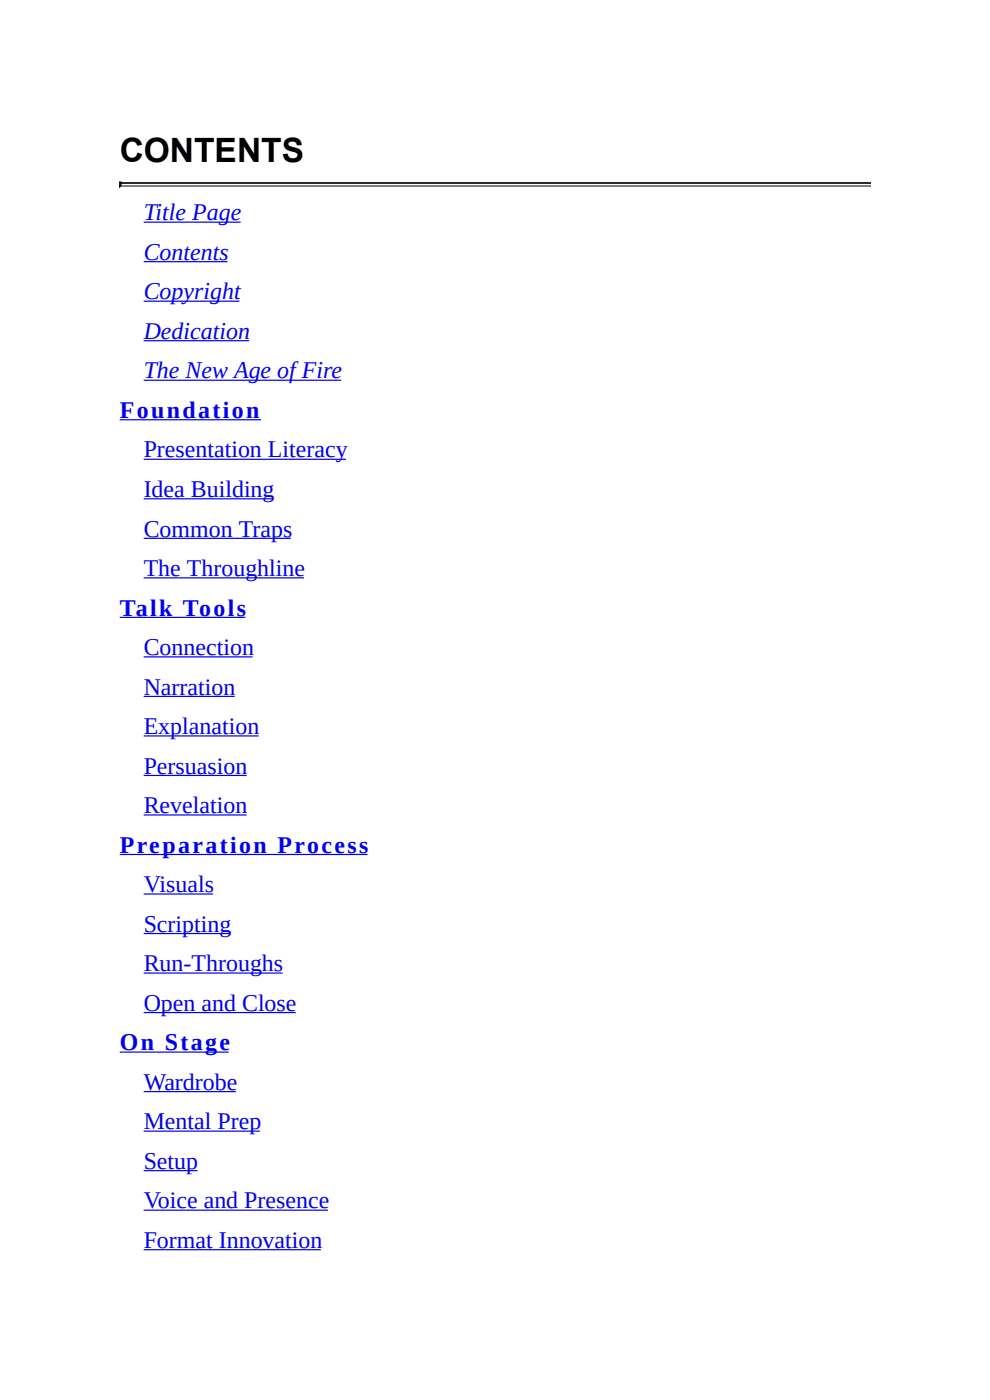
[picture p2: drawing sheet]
<svg xmlns="http://www.w3.org/2000/svg" width="210mm" height="297mm" viewBox="0 0 210 297" stroke-linecap="round" stroke-linejoin="round" font-family="sans-serif">
<defs><g id="words">
<text font-size="7.1" x="25.4" y="34.3">CONTENTS</text>
<g font-size="5.1" fill="#00e">
<text x="30.5" y="46.7">Title Page</text>
<text x="30.5" y="55.1">Contents</text>
<text x="30.5" y="63.5">Copyright</text>
<text x="30.5" y="71.9">Dedication</text>
<text x="30.5" y="80.3">The New Age ofFire</text>
<text x="25.4" y="88.7">Foundation</text>
<text x="30.5" y="97.1">Presentation Literacy</text>
<text x="30.5" y="105.4">Idea Building</text>
<text x="30.5" y="113.8">Common Traps</text>
<text x="30.5" y="122.2">The Throughline</text>
<text x="25.4" y="130.6">Talk Tools</text>
<text x="30.5" y="139">Connection</text>
<text x="30.5" y="147.4">Narration</text>
<text x="30.5" y="155.7">Explanation</text>
<text x="30.5" y="164.1">Persuasion</text>
<text x="30.5" y="172.5">Revelation</text>
<text x="25.4" y="180.9">Preparation Process</text>
<text x="30.5" y="189.3">Visuals</text>
<text x="30.5" y="197.7">Scripting</text>
<text x="30.5" y="206">Run-Throughs</text>
<text x="30.5" y="214.4">Open and Close</text>
<text x="25.4" y="222.8">On Stage</text>
<text x="30.5" y="231.2">Wardrobe</text>
<text x="30.5" y="239.6">Mental Prep</text>
<text x="30.5" y="248">Setup</text>
<text x="30.5" y="256.3">Voice and Presence</text>
<text x="30.5" y="264.7">Format Innovation</text>
</g>
</g></defs>
<path d="M25.4 38.7h159.3" fill="none" stroke="#2c2c2c" stroke-width=".25"/>
<path d="M25.4 39.5h159.3" fill="none" stroke="#808080" stroke-width=".25"/>
<path d="M25.4 38.6h.3v.8l-.3 .2z" fill-rule="evenodd" fill="#2c2c2c" stroke="#000" stroke-width=".25"/>
<g fill="none" stroke="#00e" stroke-width=".25">
<path d="M30.5 47.1h20.5zM30.5 55.5h17.8zM30.5 63.9h20.3zM30.5 72.3h22.3zM25.4 89h30zM30.5 80.7h41.9zM30.5 97.4h42.9zM30.5 105.8h27.4zM30.5 114.2h31.2zM25.4 131h26.7zM30.5 122.6h34zM30.5 139.4h23.1z"/>
<path d="M30.5 147.7h19.3zM30.5 156.1h24.4zM30.5 164.5h21.8zM30.5 172.9h21.8zM25.4 181.3h52.6zM30.5 189.7h14.7zM30.5 198h18.3zM30.5 206.4h29.4zM30.5 214.8h32.2zM25.4 223.2h23.1zM30.5 231.6h19.5zM30.5 240h24.6z"/>
<path d="M30.5 248.3h11.4zM30.5 256.7h39.1zM30.5 265.1h37.6z"/>
</g>
<use href="#words"/>
</svg>
